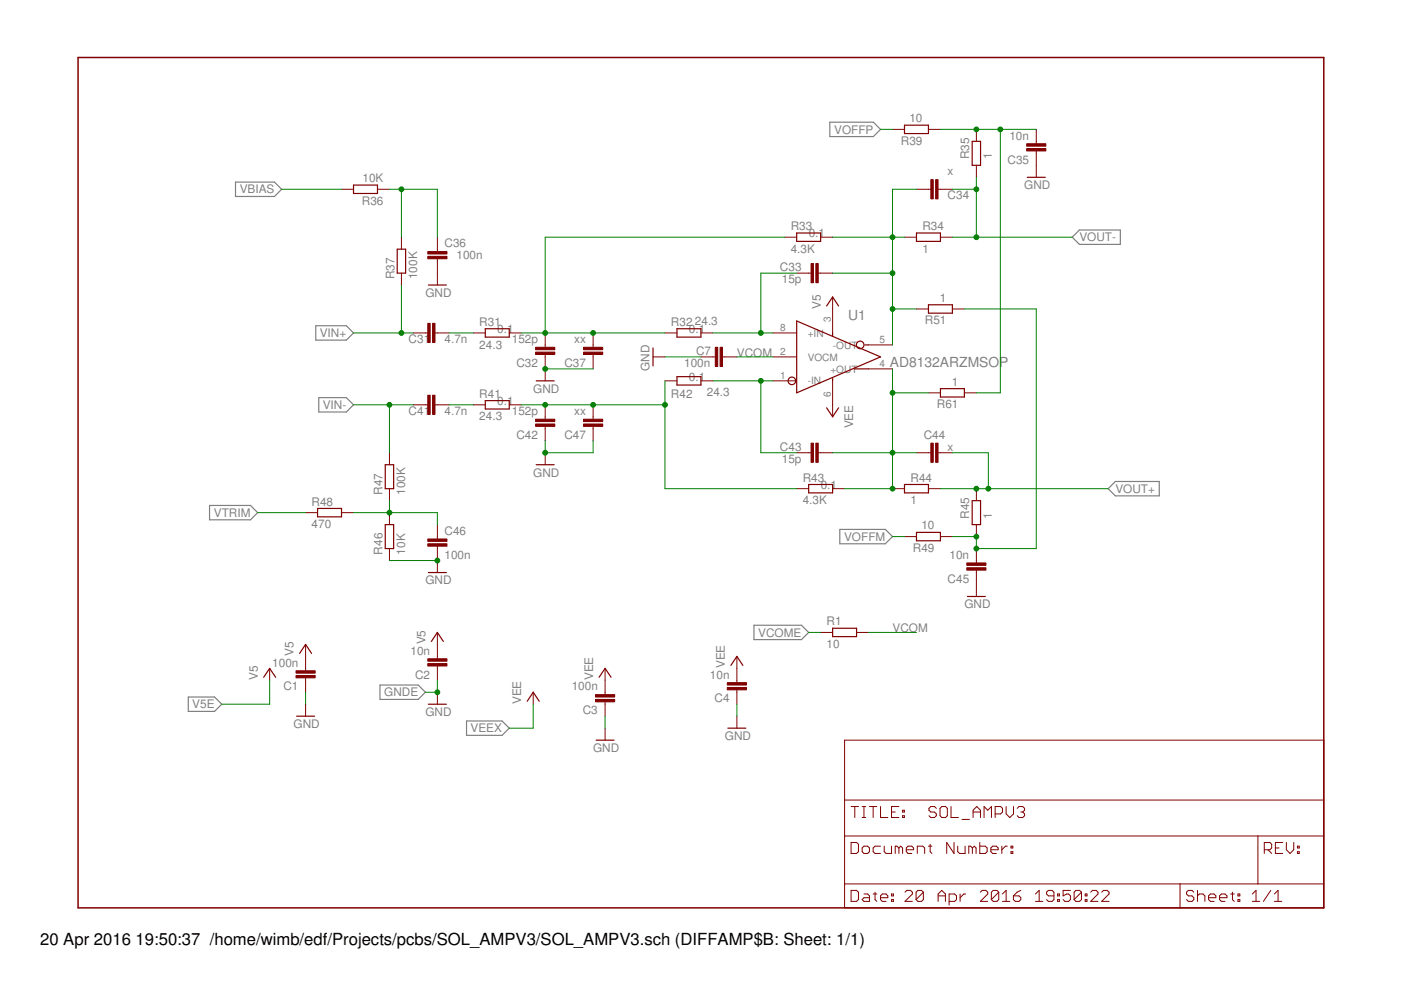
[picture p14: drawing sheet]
<svg xmlns="http://www.w3.org/2000/svg" width="297mm" height="210mm" viewBox="0 0 297 210" stroke-linecap="round" stroke-linejoin="round" font-family="sans-serif">
<defs><g id="words">
<g font-size="3.5">
<text x="8.5" y="200.4">20 Apr 2016</text>
<text x="28.8" y="200.4">19:50:37 /home/wimb/edf/Projects/pcbs/SOL_AMPV3/SOL_AMPV3.sch (DIFFAMP$B: Sheet: 1/1)</text>
</g>
<g font-size="2.9" fill="#808080">
<text x="179.8" y="67.9">U1</text>
<text x="188.7" y="77.9">AD8132ARZMSOP</text>
</g>
<g font-size="2.5" fill="#808080">
<text x="176.9" y="28.3">VOFFP</text>
<text x="192.8" y="25.9">10</text>
<text x="214" y="29.6">10n</text>
<text x="191" y="30.7">R39</text>
<text x="205.5" y="33.8" transform="rotate(-90 205.5 33.8)">R35</text>
<text x="210.3" y="33.8" transform="rotate(-90 210.3 33.8)">1</text>
<text x="213.6" y="34.7">C35</text>
<text x="50.8" y="41">VBIAS</text>
<text x="76.9" y="38.6">10K</text>
<text x="200.9" y="37.2">x</text>
<text x="217.2" y="40.1">GND</text>
<text x="76.7" y="43.4">R36</text>
<text x="200.9" y="42.3">C34</text>
<text x="94.3" y="52.4">C36</text>
<text x="167.7" y="53.6">4.3K</text>
<text x="167.7" y="48.8">R33</text>
<text x="171.5" y="50.3">0.1</text>
<text x="195.6" y="53.6">1</text>
<text x="195.6" y="48.8">R34</text>
<text x="228.9" y="51.2">VOUT-</text>
<text x="83.6" y="59.2" transform="rotate(-90 83.6 59.2)">R37</text>
<text x="88.4" y="59.2" transform="rotate(-90 88.4 59.2)">100K</text>
<text x="96.8" y="55">100n</text>
<text x="165.4" y="57.5">C33</text>
<text x="90.2" y="63">GND</text>
<text x="165.8" y="60.1">15p</text>
<text x="174" y="65.5" transform="rotate(-90 174 65.5)">V5</text>
<text x="199.3" y="64">1</text>
<text x="67.8" y="71.5">VIN+</text>
<text x="101.6" y="69.1">R31</text>
<text x="105.4" y="70.6">0.1</text>
<text x="142.3" y="69.1">R32</text>
<text x="146.1" y="70.6">0.1</text>
<text x="147.3" y="68.8">24.3</text>
<text x="196.1" y="68.8">R51</text>
<text x="86.6" y="72.8">C31</text>
<text x="94.3" y="72.8">4.7n</text>
<text x="101.6" y="73.9">24.3</text>
<text x="108.5" y="72.8">152p</text>
<text x="109.5" y="77.8">C32</text>
<text x="119.7" y="77.8">C37</text>
<text x="121.7" y="72.8">xx</text>
<text x="145" y="77.8">100n</text>
<text x="147.6" y="75.3">C7</text>
<text x="156.2" y="75.7">VCOM</text>
<text x="113" y="83.3">GND</text>
<text x="137.7" y="78.7" transform="rotate(-90 137.7 78.7)">GND</text>
<text x="146.1" y="80.8">0.1</text>
<text x="201.8" y="81.8">1</text>
<text x="68.4" y="86.7">VIN-</text>
<text x="86.6" y="88">C41</text>
<text x="94.3" y="88">4.7n</text>
<text x="101.6" y="89.1">24.3</text>
<text x="101.6" y="84.3">R41</text>
<text x="105.4" y="85.8">0.1</text>
<text x="108.5" y="88">152p</text>
<text x="121.7" y="88">xx</text>
<text x="142.3" y="84.3">R42</text>
<text x="149.9" y="84.1">24.3</text>
<text x="198.6" y="86.6">R61</text>
<text x="109.5" y="93.1">C42</text>
<text x="119.7" y="93.1">C47</text>
<text x="165.4" y="95.6">C43</text>
<text x="180.9" y="90.8" transform="rotate(-90 180.9 90.8)">VEE</text>
<text x="195.8" y="93.1">C44</text>
<text x="200.9" y="95.6">x</text>
<text x="113" y="101.1">GND</text>
<text x="165.8" y="98.2">15p</text>
<text x="66.1" y="107.2">R48</text>
<text x="81.1" y="104.9" transform="rotate(-90 81.1 104.9)">R47</text>
<text x="85.9" y="104.9" transform="rotate(-90 85.9 104.9)">100K</text>
<text x="170.2" y="106.9">4.3K</text>
<text x="170.2" y="102.1">R43</text>
<text x="174" y="103.6">0.1</text>
<text x="193" y="106.9">1</text>
<text x="193" y="102.1">R44</text>
<text x="236.5" y="104.5">VOUT+</text>
<text x="45.3" y="109.6">VTRIM</text>
<text x="66.1" y="112">470</text>
<text x="94.3" y="113.4">C46</text>
<text x="195.4" y="112.2">10</text>
<text x="205.5" y="110" transform="rotate(-90 205.5 110)">R45</text>
<text x="210.3" y="110" transform="rotate(-90 210.3 110)">1</text>
<text x="81.1" y="117.6" transform="rotate(-90 81.1 117.6)">R46</text>
<text x="85.9" y="117.6" transform="rotate(-90 85.9 117.6)">10K</text>
<text x="94.3" y="118.5">100n</text>
<text x="179" y="114.7">VOFFM</text>
<text x="193.6" y="117">R49</text>
<text x="201.3" y="118.5">10n</text>
<text x="90.2" y="123.9">GND</text>
<text x="200.9" y="123.5">C45</text>
<text x="204.5" y="129">GND</text>
<text x="90.2" y="136.6" transform="rotate(-90 90.2 136.6)">V5</text>
<text x="160.8" y="135">VCOME</text>
<text x="175.3" y="137.4">10</text>
<text x="175.3" y="132.6">R1</text>
<text x="189.2" y="134.1">VCOM</text>
<text x="57.7" y="141.3">100n</text>
<text x="62.3" y="139.2" transform="rotate(-90 62.3 139.2)">V5</text>
<text x="87" y="138.8">10n</text>
<text x="88" y="143.9">C2</text>
<text x="150.5" y="143.9">10n</text>
<text x="153.7" y="141.7" transform="rotate(-90 153.7 141.7)">VEE</text>
<text x="54.6" y="144.2" transform="rotate(-90 54.6 144.2)">V5</text>
<text x="60.1" y="146.4">C1</text>
<text x="81.5" y="147.7">GNDE</text>
<text x="110.5" y="149.3" transform="rotate(-90 110.5 149.3)">VEE</text>
<text x="121.2" y="146.4">100n</text>
<text x="125.7" y="144.2" transform="rotate(-90 125.7 144.2)">VEE</text>
<text x="151.5" y="148.9">C4</text>
<text x="40.8" y="150.2">V5E</text>
<text x="62.3" y="154.4">GND</text>
<text x="90.2" y="151.9">GND</text>
<text x="99.8" y="155.3">VEEX</text>
<text x="123.6" y="151.5">C3</text>
<text x="125.7" y="159.5">GND</text>
<text x="153.7" y="156.9">GND</text>
</g>
<g font-size="2.1" fill="#808080">
<text x="165.4" y="70.2">8</text>
<text x="171.3" y="71.4">+IN</text>
<text x="176.2" y="68.3" transform="rotate(-90 176.2 68.3)">3</text>
<text x="165.4" y="75.3">2</text>
<text x="171.3" y="76.4">VOCM</text>
<text x="176.6" y="73.9">-OUT</text>
<text x="186.5" y="77.9">4</text>
<text x="186.5" y="72.8">5</text>
<text x="165.4" y="80.4">1</text>
<text x="171.3" y="81.5">-IN</text>
<text x="176.1" y="79">+OUT</text>
<text x="176.2" y="84.3" transform="rotate(-90 176.2 84.3)">6</text>
</g>
</g></defs>
<path d="M49.9 38.6h8.3l1.5 1.5-1.5 1.6h-8.3zM175.9 25.9h9.3l1.5 1.5-1.5 1.6h-9.3zM227.3 50.3l1.6-1.5h8.6v3h-8.6zM67 69.1h6.4l1.6 1.5-1.6 1.5h-6.4zM67.6 84.3h5.8l1.6 1.5-1.6 1.6h-5.8zM44.4 107.2h8.7l1.5 1.5-1.5 1.5h-8.7zM178.1 112.2h9.6l1.5 1.6-1.5 1.5h-9.6zM234.9 103.6l1.6-1.5h9.3v3h-9.3zM159.9 132.6h10l1.5 1.5-1.5 1.5h-10zM39.9 147.8h5.6l1.5 1.5-1.5 1.5h-5.6zM80.6 145.2h8.1l1.5 1.6-1.5 1.5h-8.1zM98.9 152.9h7.5l1.6 1.5-1.6 1.5h-7.5z" fill="none" stroke="#808080" stroke-width=".25"/>
<path d="M16.6 12.2h264.1v180.3h-264.1z" fill="none" stroke="#800000" stroke-width=".32"/>
<g fill="none" stroke="#800000" stroke-width=".21">
<path d="M189.2 27.4h2.6M196.8 27.4h2.6M207 27.4v2.6M207 35.1v2.5M219.7 27.4v3.1M219.7 32v5.6M72.4 40.1h2.6M80 40.1h2.6M85.1 50.3v2.5M85.1 57.9v2.5M92.7 50.3v3M92.7 54.9v5.5"/>
<path d="M166.4 50.3h2.5M168.9 57.9h3.1M173.5 57.9h3M174 50.3h2.5M191.8 50.3h2.5M194.3 40.1h3.1M198.9 40.1h3M199.4 50.3h2.5M87.7 70.6h3M92.2 70.6h3.1M100.4 70.6h2.5M108 70.6h2.5"/>
<path d="M115.6 70.6v3M115.6 75.2v5.6M125.8 70.6v3M125.8 75.2v3M138.5 75.7h2.5M141 70.6h2.5M148.6 70.6h2.6M148.6 75.7h3.1M153.2 75.7h3M163.9 70.6h5M163.9 75.7h5M176.5 63v7.6"/>
<path d="M184.1 78.2h5.1M184.1 73.1h5.1M194.3 65.5h2.5M201.9 65.5h2.6M82.6 96v2.5M87.7 85.8h3M92.2 85.8h3.1M100.4 85.8h2.5M108 85.8h2.5M115.6 85.8v3.1M115.6 90.4v3.1M115.6 96v2.5"/>
<path d="M125.8 85.8v3.1M125.8 90.4v3.1M141 80.8h2.5M148.6 80.8h2.6M163.9 80.8h5M168.9 96h3.1M173.5 96h3M176.5 80.8v7.6M194.3 96h3.1M196.8 83.3h2.6M198.9 96h3M204.5 83.3h2.5"/>
<path d="M64.8 108.7h2.5M72.4 108.7h2.6M82.6 103.6v2.6M82.6 108.7v2.5M82.6 116.3v2.6M92.7 111.2v3.1M92.7 115.8v5.6M168.9 103.6h2.5M176.5 103.6h2.6M189.2 103.6h2.6M191.8 113.8h2.5M196.8 103.6h2.6"/>
<path d="M199.4 113.8h2.5M207 103.6v2.6M207 111.2v2.6M207 116.3v3.1M64.8 136.6v5.6M92.7 134.1v5.6M156.2 139.2v5.5M174 134.1h2.5M181.6 134.1h2.5M207 120.9v5.6M57.2 141.7v2.5M64.8 143.7v3.1"/>
<path d="M64.8 149.3v2.5M92.7 141.2v3M92.7 146.8v2.5M113.1 146.8v2.5M128.3 141.7v5.6M128.3 148.8v3M128.3 154.4v2.5M156.2 146.3v3M156.2 151.8v2.6M179.1 156.9h101.6v35.6h-101.6zM179.1 177.2h101.6M179.1 169.6h101.6"/>
<path d="M180.4 178.6h1.2l.4 .4v1.6l-.4 .4h-1.2zM180.4 171h1.6M181.2 171v2.3M182.8 179.8l.4-.4h.8l.3 .4v.8l-.3 .4h-.8l-.4-.4zM182.8 171h.8M182.8 173.3h.8M183.2 171v2.3M184.3 171h1.6M185.1 171v2.3M186.7 171v2.3h1.5M186.7 179.4h-1.2l-.4 .4v.8l.4 .4h1.2M187.5 179.4v1.2l.4 .4h1.1v-1.6"/>
<path d="M189 172.2h.8M190.6 171h-1.6v2.3h1.6M190.6 179.8l-.4-.4h-.4v1.6M190.6 179.8l.4-.4 .4 .4v1.2M190.6 179.8v1.2M191.4 173h.3v.3h-.3zM191.4 171.8h.3v.4h-.3zM196.8 179.4h.8M197.2 179v1.6l.4 .4M198.5 171.4l-.4-.4h-.8l-.3 .4v.4l.3 .4h.8l.4 .4v.4l-.4 .3h-.8l-.3-.3M199.7 171h.8l.4 .4v1.6l-.4 .3h-.8l-.4-.3v-1.6zM201.6 171v2.3h1.6"/>
<path d="M202.3 178.6v2.4l-1.6-2.4v2.4M203.1 179.4v1.2l.4 .4h1.1v-1.6M204 173.7h1.5M206.2 179.8l-.4-.4h-.4v1.6M206.2 179.8v1.2M206.2 179.8l.4-.4 .3 .4v1.2M206.3 172.2h1.6M206.3 173.3v-1.5l.8-.8 .8 .8v1.5M207.7 178.6v2.4h1.2l.4-.4v-.8l-.4-.4h-1.2M208.6 173.3v-2.3l.8 .8 .8-.8v2.3M211 172.6h1.2l.4-.4v-.8l-.4-.4h-1.2v2.3M212.4 179.4v1.6"/>
<path d="M213.3 171v1.6l.8 .7 .8-.7v-1.6M213.6 179.4h-.4l-.8 .8M214.4 179.4h.3v.4h-.3zM215.7 171.4l.3-.4h.8l.4 .4v.4l-.4 .4M216.5 172.2h.3M216.8 172.2l.4 .4v.4l-.4 .3h-.8l-.3-.3M266.7 177.2v10.2M270.4 179.8h.8M272 178.6h-1.6v2.4h1.6M272.7 178.6v1.6l.8 .8 .8-.8v-1.6M275.1 179.4h.4v.4h-.4zM179.1 187.4h101.6"/>
<path d="M180.4 188.8h1.2l.4 .4v1.5l-.4 .4h-1.2zM183.2 189.5h.8l.3 .4v1.2h-1.1l-.4-.4 .4-.4h1.1M185.1 189.5h.8M185.5 189.2v1.5l.4 .4M186.7 190.3h1.5v-.4l-.3-.4h-.8l-.4 .4v.8l.4 .4h.8M189 190.7h.4v.4h-.4zM189 189.5h.4v.4h-.4zM191.9 189.2l.4-.4h.7l.4 .4v.3l-1.5 1.6h1.5M192.2 180.2h1.5v-.4l-.4-.4h-.8l-.3 .4v.8l.3 .4h.8M194.5 181v-1.6h1.1l.4 .4v1.2M195.8 189.2v1.5l-.4 .4h-.8l-.4-.4M195.8 189.2l-.4-.4h-.8l-.4 .4v1.5"/>
<path d="M195.8 189.2l-1.6 1.5M198.9 189.9h1.5M198.9 191.1v-1.6l.8-.7 .7 .7v1.6M201.2 191.1h1.2l.4-.4v-.8l-.4-.4h-1.2v2.4M203.6 189.5v1.6M204.7 189.5h-.4l-.7 .8M207.9 189.2l.3-.4h.8l.4 .4v.3l-1.5 1.6h1.5M210.1 180.2h1.5v-.4l-.4-.4h-.7l-.4 .4v.8l.4 .4h.7M211.8 189.2v1.5l-.4 .4h-.8l-.4-.4M211.8 189.2l-.4-.4h-.8l-.4 .4v1.5M211.8 189.2l-1.6 1.5M212.5 191.1h1.6"/>
<path d="M212.5 189.5l.8-.7v2.3M214.4 180.6h.3v.4h-.3zM214.9 189.9h1.1l.4 .4v.4l-.4 .4h-.7l-.4-.4zM216.4 188.8l-.8 .4-.7 .7M219.5 191.1h1.6M219.5 189.5l.8-.7v2.3M223.5 189.9h-1.2l-.4-.4v-.3l.4-.4h.8l.4 .4v1.5l-.4 .4h-.8l-.4-.4M224.2 190.7h.4v.4h-.4zM224.2 189.5h.4v.4h-.4zM226.9 188.8h-1.5v1.1l.8-.4h.4l.3 .4v.8l-.3 .4h-.8l-.4-.4M229.3 189.2v1.5l-.4 .4h-.8l-.4-.4M229.3 189.2l-.4-.4h-.8l-.4 .4v1.5"/>
<path d="M229.3 189.2l-1.6 1.5M230.1 190.7h.4v.4h-.4zM230.1 189.5h.4v.4h-.4zM231.2 189.2l.4-.4h.8l.4 .4v.3l-1.6 1.6h1.6M233.6 189.2l.4-.4h.7l.4 .4v.3l-1.5 1.6h1.5M250.2 187.4v5.1M253.1 189.2l-.4-.4h-.8l-.3 .4v.3l.3 .4h.8l.4 .4v.4l-.4 .4h-.8l-.3-.4M253.9 189.9l.4-.4h.8l.4 .4v1.2M253.9 188.8v2.3M256.2 190.3h1.6v-.4l-.4-.4h-.8l-.4 .4v.8l.4 .4h.8M258.6 190.3h1.5v-.4l-.4-.4h-.7l-.4 .4v.8l.4 .4h.7M260.9 189.5h.8"/>
<path d="M261.3 189.2v1.5l.4 .4M262.5 190.7h.4v.4h-.4zM262.5 189.5h.4v.4h-.4zM265.5 191.1h1.6M265.5 189.5l.8-.7v2.3M268.1 180.2h1.1l.4-.4v-.8l-.4-.4h-1.1v2.4M268.8 180.2l.8 .8M269.4 188.8l-1.5 2.3M270.2 191.1h1.6M270.2 189.5l.8-.7v2.3M275.1 180.6h.4v.4h-.4z"/>
</g>
<g fill="none" stroke="#800000" stroke-width=".25">
<path d="M75 39.2h5v1.8h-5zM191.8 26.5h5v1.8h-5zM206.1 30h1.8v5.1h-1.8zM217.8 37.6h3.8M84.2 52.8h1.8v5.1h-1.8zM168.9 49.4h5.1v1.8h-5.1zM194.3 49.4h5.1v1.8h-5.1zM90.8 60.4h3.8M102.9 69.7h5.1v1.8h-5.1zM138.5 73.8v3.8M143.5 79.9h5.1v1.7h-5.1zM143.5 69.7h5.1v1.8h-5.1z"/>
<path d="M168.9 68.1l17.8 7.6-17.8 7.6zM175.3 64.9l1.2-1.9 1.3 1.9M176.5 70.6v.8M181.1 78.2h3M183.4 73.1h.7M196.8 64.6h5.1v1.8h-5.1zM81.7 98.5h1.8v5.1h-1.8zM102.9 84.9h5.1v1.8h-5.1zM113.7 98.5h3.8M113.7 80.8h3.8M175.3 86.5l1.2 1.9 1.3-1.9M176.5 80.2v.6"/>
<path d="M199.4 82.4h5.1v1.8h-5.1zM67.3 107.8h5.1v1.8h-5.1zM81.7 111.2h1.8v5.1h-1.8zM171.4 102.7h5.1v1.8h-5.1zM191.8 102.7h5v1.8h-5zM194.3 112.9h5.1v1.8h-5.1zM206.1 106.2h1.8v5h-1.8zM63.5 138.5l1.3-1.9 1.3 1.9M90.8 121.4h3.8M91.5 136l1.2-1.9 1.3 1.9M176.5 133.2h5.1v1.8h-5.1zM205.1 126.5h3.8"/>
<path d="M55.9 143.6l1.3-1.9 1.2 1.9M62.9 151.8h3.8M90.8 149.3h3.8M111.8 148.7l1.3-1.9 1.2 1.9M126.4 156.9h3.8M127 143.6l1.3-1.9 1.3 1.9M154.3 154.4h3.8M155 141.1l1.2-1.9 1.3 1.9"/>
<circle cx="182.4" cy="73.1" r=".8"/>
<circle cx="167.9" cy="80.8" r=".8"/>
</g>
<g fill="#800000" stroke="#800000" stroke-width=".21">
<path d="M173 55.9h.5v4h-.5z"/>
<path d="M172 55.9h.5v4h-.5z"/>
<path d="M113.6 73.6h4v.5h-4z"/>
<path d="M113.6 74.7h4v.5h-4z"/>
<path d="M113.6 88.9h4v.5h-4z"/>
<path d="M113.6 89.9h4v.5h-4z"/>
<path d="M90.7 68.6h.5v4h-.5z"/>
<path d="M91.7 68.6h.5v4h-.5z"/>
<path d="M90.7 83.8h.5v4.1h-.5z"/>
<path d="M91.7 83.8h.5v4.1h-.5z"/>
<path d="M173 94h.5v4h-.5z"/>
<path d="M172 94h.5v4h-.5z"/>
<path d="M151.7 73.6h.5v4.1h-.5z"/>
<path d="M152.7 73.6h.5v4.1h-.5z"/>
<path d="M62.8 142.2h4v.5h-4z"/>
<path d="M62.8 143.2h4v.5h-4z"/>
<path d="M90.7 139.7h4.1v.5h-4.1z"/>
<path d="M90.7 140.7h4.1v.5h-4.1z"/>
<path d="M90.7 115.3h4.1v.5h-4.1z"/>
<path d="M90.7 114.3h4.1v.5h-4.1z"/>
<path d="M90.7 54.4h4.1v.5h-4.1z"/>
<path d="M90.7 53.3h4.1v.5h-4.1z"/>
<path d="M197.4 38.1h.5v4.1h-.5z"/>
<path d="M198.4 38.1h.5v4.1h-.5z"/>
<path d="M197.4 94h.5v4h-.5z"/>
<path d="M198.4 94h.5v4h-.5z"/>
<path d="M126.3 147.3h4v.5h-4z"/>
<path d="M126.3 148.3h4v.5h-4z"/>
<path d="M154.2 144.7h4.1v.5h-4.1z"/>
<path d="M154.2 145.8h4.1v.5h-4.1z"/>
<path d="M205 119.4h4v.5h-4z"/>
<path d="M205 120.4h4v.5h-4z"/>
<path d="M217.7 30.5h4v.5h-4z"/>
<path d="M217.7 31.5h4v.5h-4z"/>
<path d="M123.7 73.6h4.1v.5h-4.1z"/>
<path d="M123.7 74.7h4.1v.5h-4.1z"/>
<path d="M123.7 88.9h4.1v.5h-4.1z"/>
<path d="M123.7 89.9h4.1v.5h-4.1z"/>
</g>
<g fill="none" stroke="#008000" stroke-width=".21">
<path d="M186.7 27.4h2.5M199.4 27.4h20.3M207 37.6v12.7M212.1 27.4v55.9h-5.1M59.7 40.1h12.7M82.6 40.1h10.1v10.2M85.1 40.1v10.2M166.4 50.3h-50.8v20.3M168.9 57.9h-7.6v12.7M176.5 57.9h12.7M176.5 50.3h15.3M194.3 40.1h-5.1v33"/>
<path d="M201.9 50.3h25.4M201.9 40.1h5.1M75 70.6h12.7M85.1 60.4v10.2M95.3 70.6h5.1M110.5 70.6h30.5M115.6 78.2h10.2M141 75.7h7.6M151.2 70.6h12.7M156.2 75.7h7.7M189.2 78.2v25.4h-10.1M189.2 65.5h5.1"/>
<path d="M204.5 65.5h15.2v50.8h-12.7v-2.5h-5.1M75 85.8h12.7M82.6 85.8v10.2M95.3 85.8h5.1M110.5 85.8h30.5M115.6 93.5v2.5h10.2v-2.5M141 80.8v22.8h27.9M151.2 80.8h12.7M161.3 80.8v15.2h7.6M176.5 96h17.8M189.2 83.3h7.6M201.9 96h7.6v7.6"/>
<path d="M54.6 108.7h10.2M75 108.7h17.7v2.5M82.6 106.2v2.5M82.6 118.9h10.1M189.2 113.8h2.6M199.4 103.6h35.5M171.4 134.1h2.6M184.1 134.1h10.2M57.2 144.2v5.1h-10.2M64.8 146.8v2.5M92.7 144.2v2.6h-2.5M113.1 149.3v5.1h-5.1"/>
<path d="M128.3 151.8v2.6M156.2 149.3v2.5"/>
</g>
<g fill="#008000" stroke="#008000" stroke-width=".21">
<circle cx="189.2" cy="50.3" r=".51"/>
<circle cx="189.2" cy="57.9" r=".51"/>
<circle cx="189.2" cy="65.5" r=".51"/>
<circle cx="189.2" cy="96" r=".51"/>
<circle cx="189.2" cy="103.6" r=".51"/>
<circle cx="189.2" cy="83.3" r=".51"/>
<circle cx="161.3" cy="80.8" r=".51"/>
<circle cx="161.3" cy="70.6" r=".51"/>
<circle cx="115.6" cy="70.6" r=".51"/>
<circle cx="125.8" cy="70.6" r=".51"/>
<circle cx="85.1" cy="70.6" r=".51"/>
<circle cx="82.6" cy="85.8" r=".51"/>
<circle cx="92.7" cy="146.8" r=".51"/>
<circle cx="92.7" cy="118.9" r=".51"/>
<circle cx="115.6" cy="96" r=".51"/>
<circle cx="115.6" cy="78.2" r=".51"/>
<circle cx="115.6" cy="85.8" r=".51"/>
<circle cx="141" cy="85.8" r=".51"/>
<circle cx="125.8" cy="85.8" r=".51"/>
<circle cx="85.1" cy="40.1" r=".51"/>
<circle cx="82.6" cy="108.7" r=".51"/>
<circle cx="207" cy="50.3" r=".51"/>
<circle cx="207" cy="40.1" r=".51"/>
<circle cx="207" cy="103.6" r=".51"/>
<circle cx="209.5" cy="103.6" r=".51"/>
<circle cx="207" cy="27.4" r=".51"/>
<circle cx="212.1" cy="27.4" r=".51"/>
<circle cx="207" cy="113.8" r=".51"/>
<circle cx="207" cy="116.3" r=".51"/>
</g>
<use href="#words"/>
</svg>
